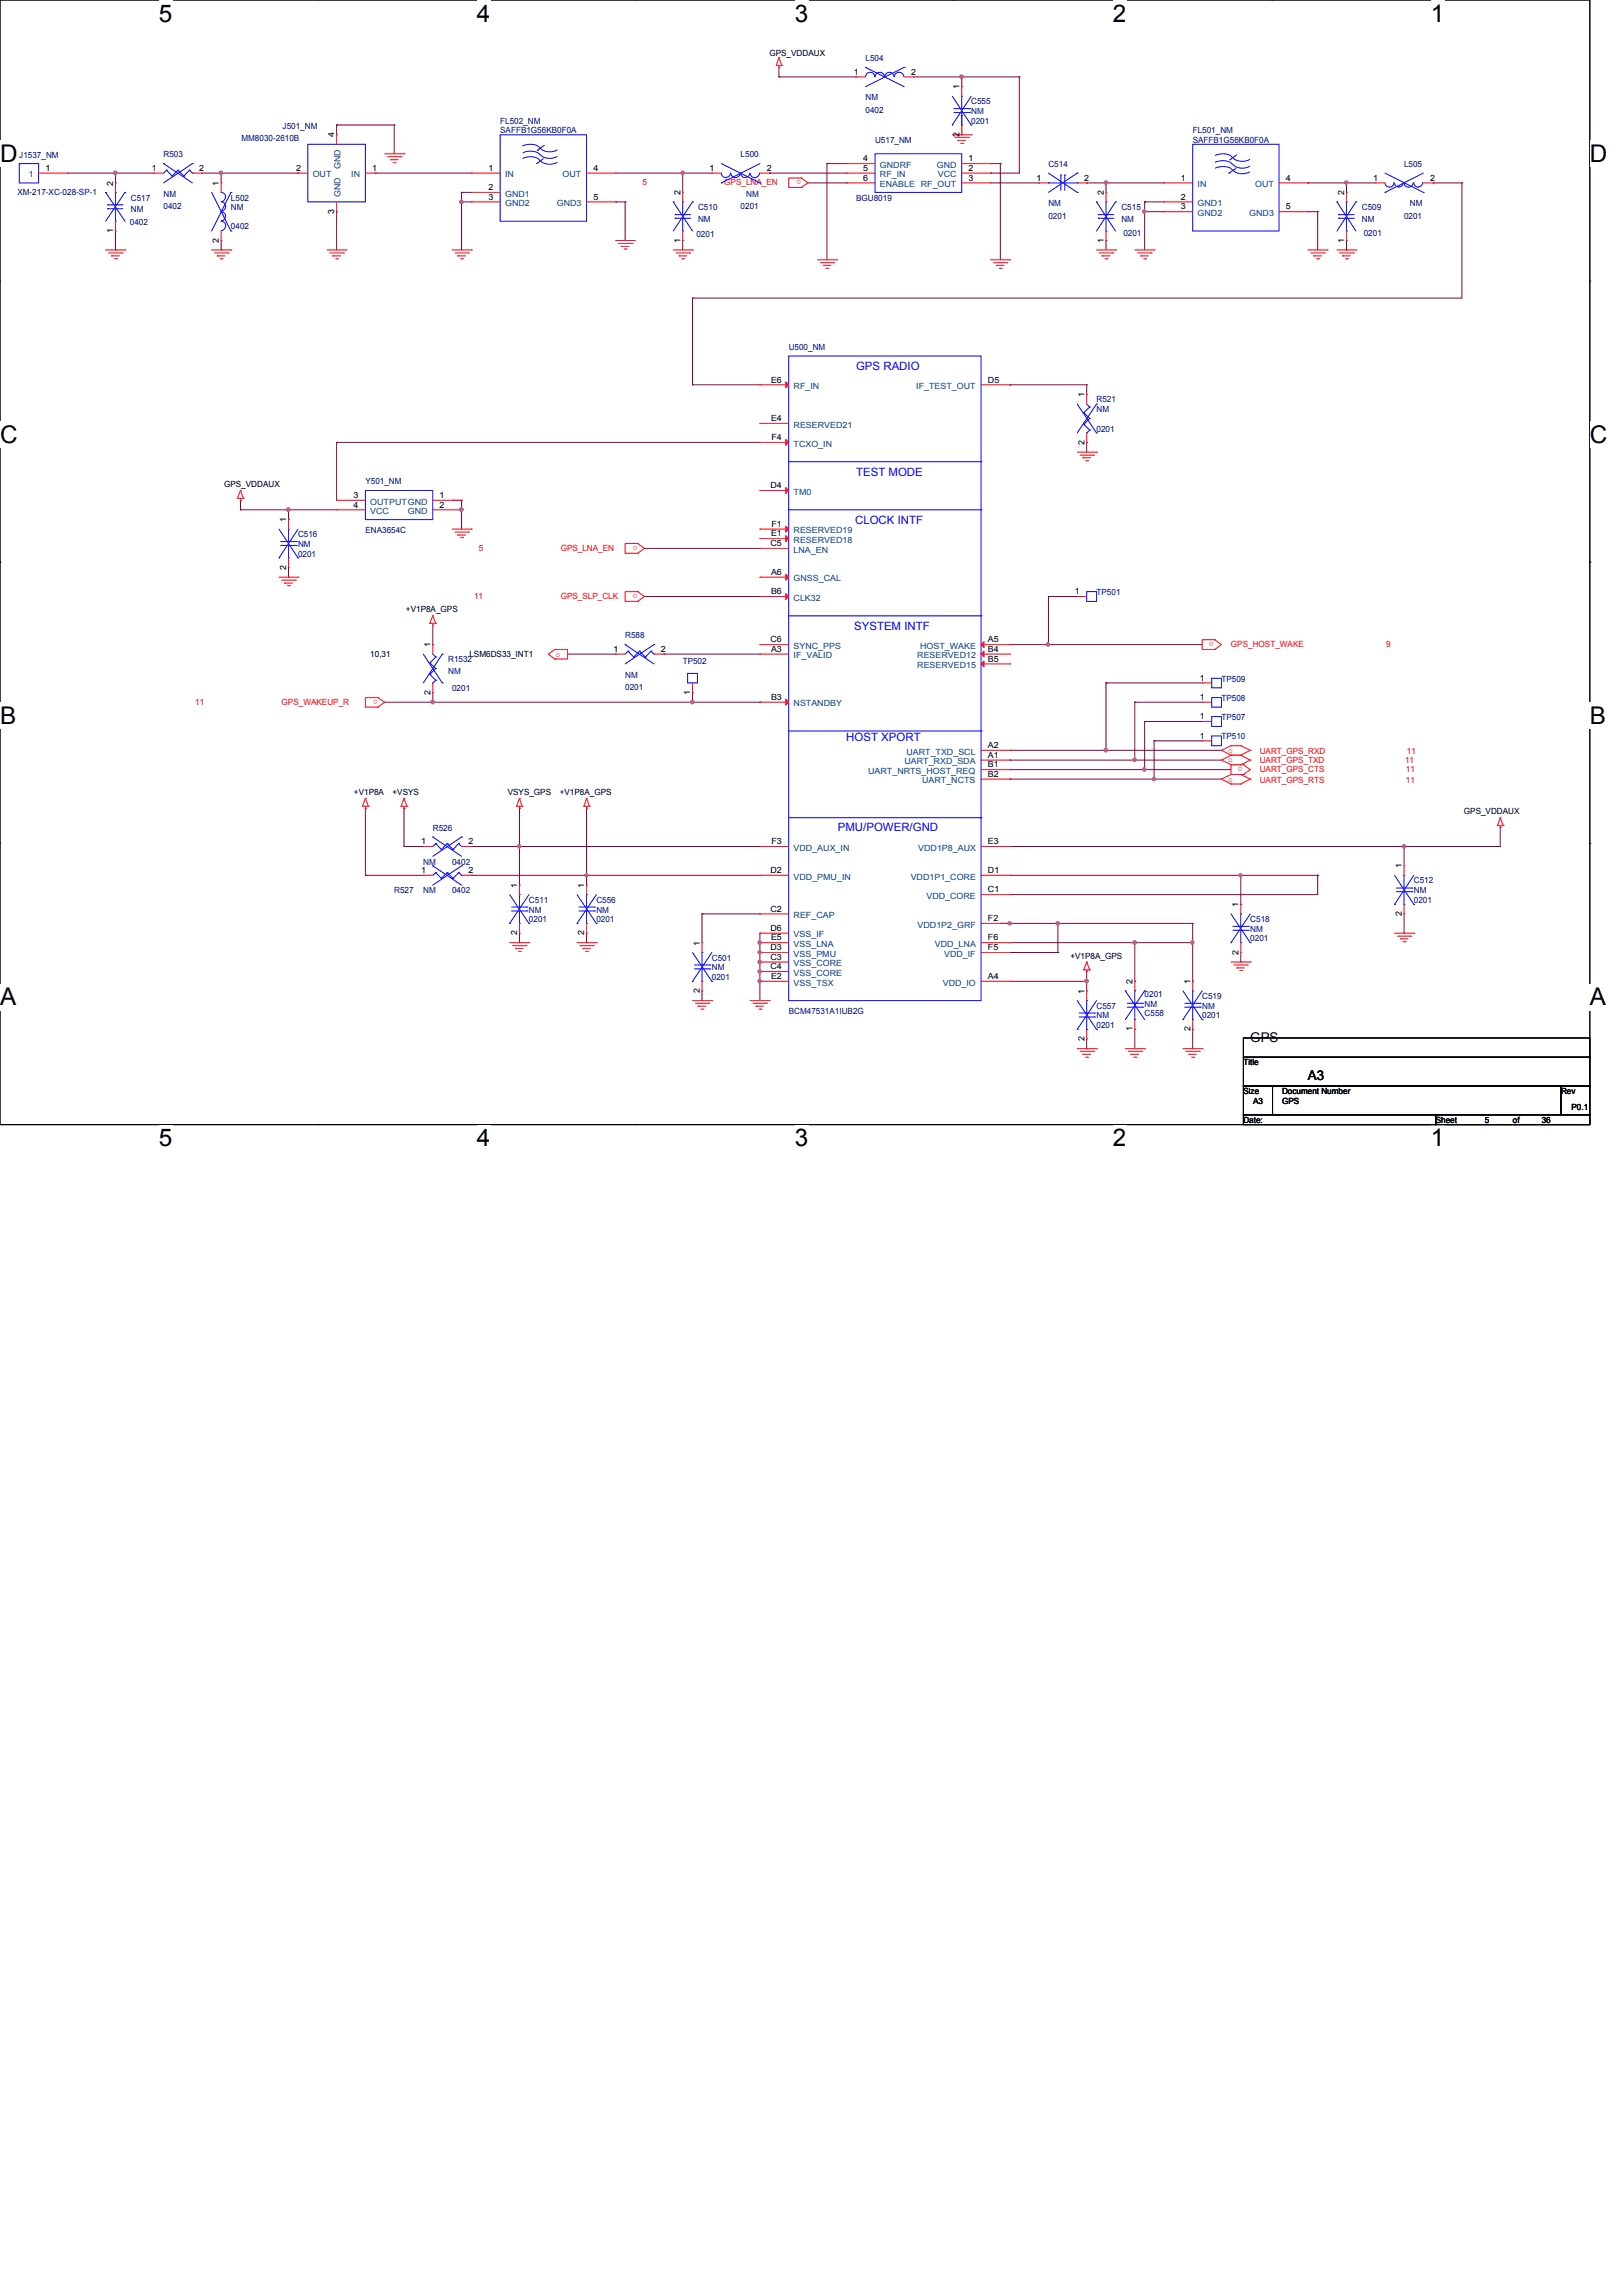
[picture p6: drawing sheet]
<svg xmlns="http://www.w3.org/2000/svg" width="210mm" height="297mm" viewBox="0 0 210 297" stroke-linecap="round" stroke-linejoin="round" font-family="sans-serif">
<defs><g id="words">
<g font-size="3.1">
<text x="20.6" y="2.8">5</text>
<text x="61.7" y="2.8">4</text>
<text x="102.9" y="2.8">3</text>
<text x="144" y="2.8">2</text>
<text x="185.2" y="2.8">1</text>
<text x="0" y="21">D</text>
<text x="205.7" y="21">D</text>
<text x="0" y="57.3">C</text>
<text x="205.7" y="57.3">C</text>
<text x="0" y="93.7">B</text>
<text x="205.7" y="93.7">B</text>
<text x="0" y="130">A</text>
<text x="205.7" y="130">A</text>
<text x="20.6" y="148.3">5</text>
<text x="61.7" y="148.3">4</text>
<text x="102.9" y="148.3">3</text>
<text x="144" y="148.3">2</text>
<text x="185.2" y="148.3">1</text>
</g>
<g font-size="1.7">
<text x="161.8" y="134.8">GPS</text>
<text x="169.2" y="139.7">A3</text>
</g>
<g font-size="1.5" fill="#00f">
<text x="110.8" y="47.9">GPS RADIO</text>
<text x="110.8" y="61.6">TEST MODE</text>
<text x="110.7" y="67.8">CLOCK INTF</text>
<text x="110.5" y="81.5">SYSTEM INTF</text>
<text x="109.5" y="95.9">HOST XPORT</text>
<text x="108.4" y="107.5">PMU/POWER/GND</text>
</g>
<g font-size="1.1">
<text x="99.6" y="7.3">GPS_VDDAUX</text>
<text x="110.5" y="9.7">1</text>
<text x="117.9" y="9.7">2</text>
<text x="124.2" y="11.6" transform="rotate(-90 124.2 11.6)">1</text>
<text x="43.3" y="17.8" transform="rotate(-90 43.3 17.8)">4</text>
<text x="124.2" y="17.7" transform="rotate(-90 124.2 17.7)">2</text>
<text x="5.9" y="22.1">1</text>
<text x="19.6" y="22.1">1</text>
<text x="25.8" y="22.1">2</text>
<text x="38.3" y="22.1">2</text>
<text x="48.2" y="22.1">1</text>
<text x="63.2" y="22.1">1</text>
<text x="76.8" y="22.1">4</text>
<text x="91.8" y="22.1">1</text>
<text x="99.2" y="22.1">2</text>
<text x="111.7" y="20.9">4</text>
<text x="111.7" y="22.1">5</text>
<text x="111.7" y="23.4">6</text>
<text x="125.3" y="20.9">1</text>
<text x="125.3" y="22.1">2</text>
<text x="125.3" y="23.4">3</text>
<text x="134.2" y="23.4">1</text>
<text x="140.3" y="23.4">2</text>
<text x="152.8" y="23.4">1</text>
<text x="166.4" y="23.4">4</text>
<text x="177.7" y="23.4">1</text>
<text x="185.1" y="23.4">2</text>
<text x="14.6" y="24" transform="rotate(-90 14.6 24)">2</text>
<text x="28.3" y="24" transform="rotate(-90 28.3 24)">1</text>
<text x="43.3" y="27.6" transform="rotate(-90 43.3 27.6)">3</text>
<text x="63.2" y="25.8">3</text>
<text x="63.2" y="24.6">2</text>
<text x="76.8" y="25.8">5</text>
<text x="88.1" y="25.2" transform="rotate(-90 88.1 25.2)">2</text>
<text x="142.8" y="25.2" transform="rotate(-90 142.8 25.2)">2</text>
<text x="152.8" y="27.1">3</text>
<text x="152.8" y="25.8">2</text>
<text x="166.4" y="27.1">5</text>
<text x="173.9" y="25.2" transform="rotate(-90 173.9 25.2)">2</text>
<text x="14.6" y="30.1" transform="rotate(-90 14.6 30.1)">1</text>
<text x="28.3" y="31.4" transform="rotate(-90 28.3 31.4)">2</text>
<text x="88.1" y="31.4" transform="rotate(-90 88.1 31.4)">1</text>
<text x="142.8" y="31.4" transform="rotate(-90 142.8 31.4)">1</text>
<text x="173.9" y="31.4" transform="rotate(-90 173.9 31.4)">1</text>
<text x="99.8" y="49.5">E6</text>
<text x="127.8" y="49.5">D5</text>
<text x="140.3" y="51.4" transform="rotate(-90 140.3 51.4)">1</text>
<text x="99.8" y="54.5">E4</text>
<text x="99.8" y="56.9">F4</text>
<text x="140.3" y="57.5" transform="rotate(-90 140.3 57.5)">2</text>
<text x="29" y="63">GPS_VDDAUX</text>
<text x="45.8" y="64.4">3</text>
<text x="45.8" y="65.7">4</text>
<text x="56.9" y="64.4">1</text>
<text x="56.9" y="65.7">2</text>
<text x="99.7" y="63.2">D4</text>
<text x="37" y="67.6" transform="rotate(-90 37 67.6)">1</text>
<text x="99.7" y="70.7">C5</text>
<text x="99.8" y="69.4">E1</text>
<text x="99.8" y="68.2">F1</text>
<text x="37" y="73.7" transform="rotate(-90 37 73.7)">2</text>
<text x="99.8" y="76.9">B6</text>
<text x="99.8" y="74.4">A6</text>
<text x="139.1" y="76.9">1</text>
<text x="52.5" y="79.2">+V1P8A_GPS</text>
<text x="55.7" y="83.7" transform="rotate(-90 55.7 83.7)">1</text>
<text x="99.7" y="83.1">C6</text>
<text x="127.8" y="83.1">A5</text>
<text x="47.9" y="85">10,31</text>
<text x="55.7" y="89.9" transform="rotate(-90 55.7 89.9)">2</text>
<text x="60.7" y="85">LSM6DS33_INT1</text>
<text x="79.4" y="84.3">1</text>
<text x="85.5" y="84.3">2</text>
<text x="89.3" y="89.9" transform="rotate(-90 89.3 89.9)">1</text>
<text x="99.8" y="84.3">A3</text>
<text x="127.8" y="84.3">B4</text>
<text x="127.8" y="85.6">B5</text>
<text x="155.3" y="88.1">1</text>
<text x="99.8" y="90.6">B3</text>
<text x="155.3" y="90.6">1</text>
<text x="155.3" y="95.5">1</text>
<text x="155.3" y="93">1</text>
<text x="127.8" y="98">A1</text>
<text x="127.8" y="100.5">B2</text>
<text x="127.8" y="99.3">B1</text>
<text x="127.8" y="96.8">A2</text>
<text x="45.8" y="102.9">+V1P8A</text>
<text x="50.8" y="102.9">+VSYS</text>
<text x="65.7" y="102.9">VSYS_GPS</text>
<text x="72.4" y="102.9">+V1P8A_GPS</text>
<text x="189.4" y="105.4">GPS_VDDAUX</text>
<text x="54.5" y="109.2">1</text>
<text x="54.5" y="112.9">1</text>
<text x="60.6" y="109.2">2</text>
<text x="60.6" y="112.9">2</text>
<text x="99.7" y="112.9">D2</text>
<text x="99.8" y="109.2">F3</text>
<text x="127.8" y="109.2">E3</text>
<text x="127.8" y="112.9">D1</text>
<text x="181.4" y="112.4" transform="rotate(-90 181.4 112.4)">1</text>
<text x="66.9" y="114.9" transform="rotate(-90 66.9 114.9)">1</text>
<text x="75.6" y="114.9" transform="rotate(-90 75.6 114.9)">1</text>
<text x="99.7" y="117.9">C2</text>
<text x="127.8" y="115.4">C1</text>
<text x="127.8" y="119.2">F2</text>
<text x="160.3" y="117.3" transform="rotate(-90 160.3 117.3)">1</text>
<text x="181.4" y="118.5" transform="rotate(-90 181.4 118.5)">2</text>
<text x="66.9" y="121" transform="rotate(-90 66.9 121)">2</text>
<text x="75.6" y="121" transform="rotate(-90 75.6 121)">2</text>
<text x="90.6" y="122.3" transform="rotate(-90 90.6 122.3)">1</text>
<text x="99.7" y="125.4">C4</text>
<text x="99.7" y="124.2">C3</text>
<text x="99.7" y="122.9">D3</text>
<text x="99.7" y="120.4">D6</text>
<text x="99.8" y="121.7">E5</text>
<text x="127.8" y="121.7">F6</text>
<text x="127.8" y="122.9">F5</text>
<text x="138.5" y="124">+V1P8A_GPS</text>
<text x="160.3" y="123.5" transform="rotate(-90 160.3 123.5)">2</text>
<text x="90.6" y="128.5" transform="rotate(-90 90.6 128.5)">2</text>
<text x="99.8" y="126.7">E2</text>
<text x="127.8" y="126.7">A4</text>
<text x="140.3" y="128.6" transform="rotate(-90 140.3 128.6)">1</text>
<text x="146.6" y="127.3" transform="rotate(-90 146.6 127.3)">2</text>
<text x="154.1" y="127.3" transform="rotate(-90 154.1 127.3)">1</text>
<text x="140.3" y="134.7" transform="rotate(-90 140.3 134.7)">2</text>
<text x="146.6" y="133.4" transform="rotate(-90 146.6 133.4)">1</text>
<text x="154.1" y="133.4" transform="rotate(-90 154.1 133.4)">2</text>
<text x="160.9" y="137.8">Title</text>
<text x="160.9" y="141.6">Size</text>
<text x="162.2" y="142.8">A3</text>
<text x="165.9" y="141.6">Document Number</text>
<text x="165.9" y="142.8">GPS</text>
<text x="202" y="141.6">Rev</text>
<text x="203.4" y="143.6">P0.1</text>
<text x="160.9" y="145.3">Date:</text>
<text x="185.8" y="145.3">Sheet</text>
<text x="192.2" y="145.3">5</text>
<text x="195.8" y="145.3">of</text>
<text x="199.5" y="145.3">36</text>
</g>
<g font-size="1.1" fill="#000080">
<text x="112" y="7.9">L504</text>
<text x="36.6" y="16.7">J501_NM</text>
<text x="64.7" y="16">FL502_NM</text>
<text x="64.7" y="17.2">SAFFB1G56KB0F0A</text>
<text x="112" y="13">NM</text>
<text x="112" y="14.6">0402</text>
<text x="125.7" y="13.5">C555</text>
<text x="125.7" y="14.7">NM</text>
<text x="125.7" y="16">0201</text>
<text x="154.3" y="17.2">FL501_NM</text>
<text x="2.5" y="20.5">J1537_NM</text>
<text x="21.2" y="20.4">R503</text>
<text x="31.2" y="18.2">MM8030-2610B</text>
<text x="95.8" y="20.4">L500</text>
<text x="113.2" y="18.5">U517_NM</text>
<text x="135.7" y="21.6">C514</text>
<text x="154.3" y="18.5">SAFFB1G56KB0F0A</text>
<text x="181.7" y="21.6">L505</text>
<text x="2.2" y="25.2">XM-217-XC-028-SP-1</text>
<text x="16.8" y="29.2">0402</text>
<text x="16.9" y="26">C517</text>
<text x="16.9" y="27.4">NM</text>
<text x="21.2" y="25.4">NM</text>
<text x="21.2" y="27.1">0402</text>
<text x="29.9" y="26">L502</text>
<text x="29.9" y="27.2">NM</text>
<text x="29.9" y="29.7">0402</text>
<text x="90.3" y="27.2">C510</text>
<text x="90.3" y="28.7">NM</text>
<text x="95.8" y="27.1">0201</text>
<text x="96.6" y="25.4">NM</text>
<text x="110.8" y="26">BGU8019</text>
<text x="135.7" y="26.7">NM</text>
<text x="135.7" y="28.3">0201</text>
<text x="145.1" y="27.2">C515</text>
<text x="145.1" y="28.7">NM</text>
<text x="176.2" y="27.2">C509</text>
<text x="176.2" y="28.7">NM</text>
<text x="181.7" y="28.3">0201</text>
<text x="182.5" y="26.7">NM</text>
<text x="90.1" y="30.7">0201</text>
<text x="145.4" y="30.6">0201</text>
<text x="176.5" y="30.6">0201</text>
<text x="102.1" y="45.3">U500_NM</text>
<text x="141.9" y="52.1">R521</text>
<text x="141.9" y="53.3">NM</text>
<text x="141.9" y="55.8">0201</text>
<text x="47.3" y="62.7">Y501_NM</text>
<text x="38.6" y="69.5">C516</text>
<text x="38.6" y="70.7">NM</text>
<text x="47.3" y="69">ENA3654C</text>
<text x="38.6" y="72">0201</text>
<text x="141.9" y="77">TP501</text>
<text x="80.9" y="82.6">R588</text>
<text x="58" y="85.7">R1532</text>
<text x="58" y="87.2">NM</text>
<text x="58.5" y="89.4">0201</text>
<text x="80.9" y="87.7">NM</text>
<text x="80.9" y="89.3">0201</text>
<text x="88.3" y="85.9">TP502</text>
<text x="158.1" y="88.2">TP509</text>
<text x="158.1" y="90.7">TP508</text>
<text x="158.1" y="95.6">TP510</text>
<text x="158.1" y="93.2">TP507</text>
<text x="56" y="107.5">R526</text>
<text x="54.8" y="111.8">NM</text>
<text x="58.5" y="111.8">0402</text>
<text x="51" y="115.6">R527</text>
<text x="54.8" y="115.6">NM</text>
<text x="58.5" y="115.6">0402</text>
<text x="68.5" y="116.8">C511</text>
<text x="68.5" y="118.1">NM</text>
<text x="68.5" y="119.3">0201</text>
<text x="77.2" y="116.8">C556</text>
<text x="77.2" y="118.1">NM</text>
<text x="77.2" y="119.3">0201</text>
<text x="161.8" y="119.3">C518</text>
<text x="183" y="114.3">C512</text>
<text x="183" y="115.6">NM</text>
<text x="183" y="116.8">0201</text>
<text x="92.1" y="124.3">C501</text>
<text x="92.1" y="125.5">NM</text>
<text x="161.8" y="120.5">NM</text>
<text x="161.8" y="121.8">0201</text>
<text x="92.1" y="126.7">0201</text>
<text x="102.1" y="131.2">BCM47531A1IUB2G</text>
<text x="141.9" y="130.5">C557</text>
<text x="141.9" y="131.7">NM</text>
<text x="148.1" y="131.5">C558</text>
<text x="148.1" y="130.3">NM</text>
<text x="148.1" y="129">0201</text>
<text x="155.6" y="129.2">C519</text>
<text x="155.6" y="130.5">NM</text>
<text x="155.6" y="131.7">0201</text>
<text x="141.9" y="133">0201</text>
</g>
<g font-size="1.1" fill="#004080">
<text x="3.7" y="22.9">1</text>
<text x="40.5" y="22.9">OUT</text>
<text x="44.1" y="21.9" transform="rotate(-90 44.1 21.9)">GND</text>
<text x="45.5" y="22.9">IN</text>
<text x="65.4" y="22.9">IN</text>
<text x="72.8" y="22.9">OUT</text>
<text x="113.9" y="21.7">GNDRF</text>
<text x="113.9" y="22.9">RF_IN</text>
<text x="121.2" y="21.7">GND</text>
<text x="121.4" y="22.9">VCC</text>
<text x="44.1" y="25.5" transform="rotate(-90 44.1 25.5)">GND</text>
<text x="65.4" y="26.7">GND2</text>
<text x="65.4" y="25.4">GND1</text>
<text x="72.1" y="26.7">GND3</text>
<text x="113.9" y="24.2">ENABLE RF_OUT</text>
<text x="155" y="24.2">IN</text>
<text x="155" y="27.9">GND2</text>
<text x="155" y="26.7">GND1</text>
<text x="161.7" y="27.9">GND3</text>
<text x="162.4" y="24.2">OUT</text>
<text x="102.7" y="50.3">RF_IN</text>
<text x="118.6" y="50.3">IF_TEST_OUT</text>
<text x="102.7" y="57.8">TCXO_IN</text>
<text x="102.7" y="55.3">RESERVED21</text>
<text x="47.9" y="65.3">OUTPUTGND</text>
<text x="102.7" y="64">TM0</text>
<text x="47.9" y="66.5">VCC</text>
<text x="52.8" y="66.5">GND</text>
<text x="102.7" y="71.5">LNA_EN</text>
<text x="102.7" y="69">RESERVED19</text>
<text x="102.7" y="70.2">RESERVED18</text>
<text x="102.7" y="77.7">CLK32</text>
<text x="102.7" y="75.2">GNSS_CAL</text>
<text x="102.7" y="83.9">SYNC_PPS</text>
<text x="119.1" y="83.9">HOST_WAKE</text>
<text x="102.7" y="85.2">IF_VALID</text>
<text x="118.7" y="85.2">RESERVED12</text>
<text x="118.7" y="86.4">RESERVED15</text>
<text x="102.7" y="91.4">NSTANDBY</text>
<text x="112.4" y="100.1">UART_NRTS_HOST_REQ</text>
<text x="117.1" y="98.9">UART_RXD_SDA</text>
<text x="117.3" y="97.6">UART_TXD_SCL</text>
<text x="119.3" y="101.3">UART_NCTS</text>
<text x="102.7" y="113.8">VDD_PMU_IN</text>
<text x="102.7" y="110.1">VDD_AUX_IN</text>
<text x="117.9" y="113.8">VDD1P1_CORE</text>
<text x="118.8" y="110.1">VDD1P8_AUX</text>
<text x="102.7" y="118.8">REF_CAP</text>
<text x="119.9" y="116.3">VDD_CORE</text>
<text x="102.7" y="125">VSS_CORE</text>
<text x="102.7" y="123.8">VSS_PMU</text>
<text x="102.7" y="121.3">VSS_IF</text>
<text x="102.7" y="122.5">VSS_LNA</text>
<text x="118.7" y="120">VDD1P2_GRF</text>
<text x="121" y="122.5">VDD_LNA</text>
<text x="122.2" y="123.8">VDD_IF</text>
<text x="102.7" y="126.2">VSS_CORE</text>
<text x="102.7" y="127.5">VSS_TSX</text>
<text x="122" y="127.5">VDD_IO</text>
</g>
<g font-size="1.1" fill="#f00">
<text x="83.1" y="24">5</text>
<text x="93.7" y="24">GPS_LNA_EN</text>
<text x="103.7" y="23.3" transform="rotate(-180 103.7 23.3)">o</text>
<text x="62" y="71.2">5</text>
<text x="72.6" y="71.2">GPS_LNA_EN</text>
<text x="82.5" y="70.7" transform="rotate(-180 82.5 70.7)">o</text>
<text x="61.3" y="77.5">11</text>
<text x="72.6" y="77.5">GPS_SLP_CLK</text>
<text x="82.5" y="76.9" transform="rotate(-180 82.5 76.9)">o</text>
<text x="157.1" y="83.1" transform="rotate(-180 157.1 83.1)">o</text>
<text x="159.3" y="83.7">GPS_HOST_WAKE</text>
<text x="179.4" y="83.7">9</text>
<text x="71.9" y="85">o</text>
<text x="25.3" y="91.2">11</text>
<text x="36.4" y="91.2">GPS_WAKEUP_R</text>
<text x="48.9" y="90.6" transform="rotate(-180 48.9 90.6)">o</text>
<text x="158.9" y="97.4">o</text>
<text x="158.9" y="98.6">o</text>
<text x="158.9" y="101.1">o</text>
<text x="160.8" y="99.3" transform="rotate(-180 160.8 99.3)">o</text>
<text x="163" y="97.5">UART_GPS_RXD</text>
<text x="163" y="98.8">UART_GPS_TXD</text>
<text x="163" y="101.3">UART_GPS_RTS</text>
<text x="163" y="99.9">UART_GPS_CTS</text>
<text x="181.8" y="98.8">11</text>
<text x="181.9" y="101.3">11</text>
<text x="181.9" y="99.9">11</text>
<text x="182.1" y="97.5">11</text>
</g>
</g></defs>
<path d="M0 0h205.7v145.5h-205.7z" fill="none" stroke="#000" stroke-width=".13"/>
<g fill="#fff">
<path d="M20.6 0h1.7v3.5h-1.7z"/>
<path d="M20.6 145.5h1.7v3.5h-1.7z"/>
</g>
<path d="M41.1 0h.1M41.1 145.5h.1" fill="none" stroke="#000" stroke-width=".13"/>
<g fill="#fff">
<path d="M61.7 0h1.8v3.5h-1.8z"/>
<path d="M61.7 145.5h1.8v3.5h-1.8z"/>
</g>
<path d="M82.3 0h.1M82.3 145.5h.1" fill="none" stroke="#000" stroke-width=".13"/>
<g fill="#fff">
<path d="M102.9 0h1.7v3.5h-1.7z"/>
<path d="M102.9 145.5h1.7v3.5h-1.7z"/>
</g>
<path d="M123.4 0h.1M123.4 145.5h.1" fill="none" stroke="#000" stroke-width=".13"/>
<g fill="#fff">
<path d="M144 0h1.8v3.5h-1.8z"/>
<path d="M144 145.5h1.8v3.5h-1.8z"/>
</g>
<path d="M164.6 0h.1M164.6 145.5h.1" fill="none" stroke="#000" stroke-width=".13"/>
<g fill="#fff">
<path d="M185.2 0h1.7v3.5h-1.7z"/>
<path d="M185.2 145.5h1.7v3.5h-1.7z"/>
<path d="M0 18.2h2.2v3.4h-2.2z"/>
<path d="M205.7 18.2h2.3v3.4h-2.3z"/>
<path d="M0 54.5h2.2v3.5h-2.2z"/>
<path d="M205.7 54.5h2.3v3.5h-2.3z"/>
</g>
<path d="M0 36.4h.1M205.7 36.4h.1" fill="none" stroke="#000" stroke-width=".13"/>
<g fill="#fff">
<path d="M0 90.9h2.1v3.5h-2.1z"/>
<path d="M205.7 90.9h2.1v3.5h-2.1z"/>
</g>
<path d="M0 72.7h.1M205.7 72.7h.1" fill="none" stroke="#000" stroke-width=".13"/>
<g fill="#fff">
<path d="M0 127.3h2.1v3.4h-2.1z"/>
<path d="M205.7 127.3h2.1v3.4h-2.1z"/>
</g>
<path d="M0 109.1h.1M205.7 109.1h.1" fill="none" stroke="#000" stroke-width=".13"/>
<path d="M8.7 22.4h11.2M14.9 22.4h.1M26.1 22.4h2.5M28.6 32.3h.1M28.6 22.4h.1M28.6 31.1v1.2M79.7 22.4h8.6M88.3 22.4h.1M185.5 23.7h.1M185.5 23.7h3.7M189.2 23.7h.1M189.2 23.7v14.9" fill="none" stroke="#800040" stroke-width=".13"/>
<path d="M14.7 22.2h.4l.1 .2-.1 .1-.2 .1-.2-.1z" fill-rule="evenodd" fill="#f0f"/>
<path d="M14.7 22.2h.4l.1 .2-.1 .1-.2 .1-.2-.1z" fill="none" stroke="#f0f" stroke-width=".13"/>
<path d="M128.2 23.7h6.2M134.4 23.7h.1M174.2 23.7h.1M174.2 23.7h3.8M43.6 57.2h.1M43.6 57.2h54.7M49.8 90.8h6.2M56 90.8h.1" fill="none" stroke="#800040" stroke-width=".13"/>
<path d="M55.8 90.7h.3l.1 .1-.1 .2-.1 .1-.2-.1z" fill-rule="evenodd" fill="#f0f"/>
<path d="M55.8 90.7h.3l.1 .1-.1 .2-.1 .1-.2-.1z" fill="none" stroke="#f0f" stroke-width=".13"/>
<g fill="none" stroke="#800040" stroke-width=".13">
<path d="M100.8 8.7h.1M100.8 8.7v1.2M48.6 22.4h.1M48.6 22.4h12.4M99.6 22.4h.1M99.6 22.4h9.9M174.2 24.9h.1M174.2 23.7v1.2M37.3 66h.1M37.3 66h6.3M130.7 99.6h.1M130.7 97.1h.1"/>
<path d="M130.7 98.3h.1M130.7 99.6h17.4M130.7 97.1h12.4M130.7 98.3h16.2M130.7 100.8h.1M130.7 100.8h18.7"/>
</g>
<path d="M37.1 65.8h.4v.1v.2l-.2 .1-.2-.1z" fill-rule="evenodd" fill="#f0f"/>
<path d="M37.1 65.8h.4v.1v.2l-.2 .1-.2-.1z" fill="none" stroke="#f0f" stroke-width=".13"/>
<path d="M104.6 23.7h4.9M109.5 23.7h.1M59.7 66h.1M59.7 66v2.5M143.1 88.3h.1M143.1 97.1h.1M143.1 88.3v8.8M143.1 97.1h15" fill="none" stroke="#800040" stroke-width=".13"/>
<path d="M142.9 96.9h.4v.1v.2l-.2 .1-.2-.1z" fill-rule="evenodd" fill="#f0f"/>
<path d="M142.9 96.9h.4v.1v.2l-.2 .1-.2-.1z" fill="none" stroke="#f0f" stroke-width=".13"/>
<path d="M146.9 90.8h.1M146.9 98.3h.1M146.9 90.8h8.7M146.9 90.8v7.5M146.9 98.3h11.2" fill="none" stroke="#800040" stroke-width=".13"/>
<path d="M146.7 98.1h.3l.1 .2-.1 .1-.2 .1-.1-.1z" fill-rule="evenodd" fill="#f0f"/>
<path d="M146.7 98.1h.3l.1 .2-.1 .1-.2 .1-.1-.1z" fill="none" stroke="#f0f" stroke-width=".13"/>
<path d="M148.1 93.3h.1M148.1 99.6h.1M148.1 93.3h7.5M148.1 93.3v6.3M148.1 99.6h11.2" fill="none" stroke="#800040" stroke-width=".13"/>
<path d="M147.9 99.4h.3l.1 .1-.1 .2-.1 .1-.2-.1z" fill-rule="evenodd" fill="#f0f"/>
<path d="M147.9 99.4h.3l.1 .1-.1 .2-.1 .1-.2-.1z" fill="none" stroke="#f0f" stroke-width=".13"/>
<path d="M149.4 95.8h.1M149.4 95.8v5M149.4 100.8h.1M149.4 100.8h8.7" fill="none" stroke="#800040" stroke-width=".13"/>
<path d="M149.2 100.6h.3l.1 .2-.1 .1-.2 .1-.1-.1z" fill-rule="evenodd" fill="#f0f"/>
<path d="M149.2 100.6h.3l.1 .2-.1 .1-.2 .1-.1-.1z" fill="none" stroke="#f0f" stroke-width=".13"/>
<g fill="none" stroke="#800040" stroke-width=".13">
<path d="M100.8 9.9h.1M100.8 9.9h10M118.2 9.9h6.3M124.5 9.9h.1M131.9 9.9h.1M131.9 9.9v12.5M140.6 23.7h.1M140.6 23.7h2.5M58.5 64.7h.1M58.5 64.7h1.2M143.1 88.3h.1M143.1 88.3h12.5"/>
<path d="M149.4 95.8h.1M149.4 95.8h6.2"/>
</g>
<path d="M142.9 23.5h.4v.1v.2h-.2h-.2z" fill-rule="evenodd" fill="#f0f"/>
<path d="M142.9 23.5h.4v.1v.2h-.2h-.2z" fill="none" stroke="#f0f" stroke-width=".13"/>
<path d="M88.3 22.4h.1M88.3 22.4v2.5M88.3 22.4h3.8" fill="none" stroke="#800040" stroke-width=".13"/>
<path d="M88.2 22.2h.3l.1 .2-.1 .1-.2 .1-.1-.1z" fill-rule="evenodd" fill="#f0f"/>
<path d="M88.2 22.2h.3l.1 .2-.1 .1-.2 .1-.1-.1z" fill="none" stroke="#f0f" stroke-width=".13"/>
<g fill="none" stroke="#800040" stroke-width=".13">
<path d="M14.9 22.4h.1M14.9 22.4v1.3M59.7 24.9h.1M59.7 26.1h.1M59.7 24.9h1.3M59.7 24.9v7.4M59.7 26.1h1.3M88.3 31.1h.1M88.3 31.1v1.2M107 21.2h.1M107 21.2v12.4M107 21.2h2.5"/>
<path d="M128.2 22.4h.1M128.2 22.4h3.7M130.7 49.8h.1M130.7 49.8h9.9M140.6 57.2h.1M140.6 49.8h.1M140.6 49.8v1.2M140.6 57.2v1.3M37.3 67.2h.1M37.3 66v1.2"/>
</g>
<path d="M59.5 26h.4v.1v.2h-.2h-.2z" fill-rule="evenodd" fill="#f0f"/>
<path d="M59.5 26h.4v.1v.2h-.2h-.2z" fill="none" stroke="#f0f" stroke-width=".13"/>
<path d="M79.7 26.1h.1M79.7 26.1h1.2M80.9 26.1h.1M80.9 26.1v5M169.2 23.7h.1M169.2 23.7h5" fill="none" stroke="#800040" stroke-width=".13"/>
<path d="M174 23.5h.4l.1 .1-.1 .2h-.2h-.2z" fill-rule="evenodd" fill="#f0f"/>
<path d="M174 23.5h.4l.1 .1-.1 .2h-.2h-.2z" fill="none" stroke="#f0f" stroke-width=".13"/>
<path d="M143.1 31.1h.1M143.1 23.7h.1M143.1 31.1v1.2M143.1 23.7h7.5M148.1 26.1h.1M148.1 26.1h2.5M148.1 26.1v1.3" fill="none" stroke="#800040" stroke-width=".13"/>
<path d="M147.9 27.2h.3l.1 .1-.1 .2-.1 .1-.2-.1z" fill-rule="evenodd" fill="#f0f"/>
<path d="M147.9 27.2h.3l.1 .1-.1 .2-.1 .1-.2-.1z" fill="none" stroke="#f0f" stroke-width=".13"/>
<path d="M89.6 38.6h.1M89.6 38.6h99.6M148.1 27.4h.1M148.1 27.4h2.5M148.1 27.4v4.9M169.2 27.4h.1M169.2 27.4h1.3M170.5 27.4h.1M170.5 27.4v4.9M98.3 120.7h.1M98.3 122h.1M98.3 120.7v2.5" fill="none" stroke="#800040" stroke-width=".13"/>
<path d="M98.1 123h.3l.1 .2-.1 .1-.1 .1-.2-.1z" fill-rule="evenodd" fill="#f0f"/>
<path d="M98.1 123h.3l.1 .2-.1 .1-.1 .1-.2-.1z" fill="none" stroke="#f0f" stroke-width=".13"/>
<path d="M98.1 121.8h.3l.1 .1-.1 .2-.1 .1-.2-.1z" fill-rule="evenodd" fill="#f0f"/>
<path d="M98.1 121.8h.3l.1 .1-.1 .2-.1 .1-.2-.1z" fill="none" stroke="#f0f" stroke-width=".13"/>
<path d="M98.3 123.2h.1M98.3 124.5h.1M98.3 123.2v2.5" fill="none" stroke="#800040" stroke-width=".13"/>
<path d="M98.1 125.5h.3l.1 .2-.1 .1-.1 .1-.2-.1z" fill-rule="evenodd" fill="#f0f"/>
<path d="M98.1 125.5h.3l.1 .2-.1 .1-.1 .1-.2-.1z" fill="none" stroke="#f0f" stroke-width=".13"/>
<path d="M98.1 124.3h.3l.1 .1-.1 .2-.1 .1-.2-.1z" fill-rule="evenodd" fill="#f0f"/>
<path d="M98.1 124.3h.3l.1 .1-.1 .2-.1 .1-.2-.1z" fill="none" stroke="#f0f" stroke-width=".13"/>
<path d="M98.3 125.7h.1M98.3 127h.1M98.3 125.7v3.8" fill="none" stroke="#800040" stroke-width=".13"/>
<path d="M98.1 126.8h.3l.1 .1-.1 .2-.1 .1-.2-.1z" fill-rule="evenodd" fill="#f0f"/>
<path d="M98.1 126.8h.3l.1 .1-.1 .2-.1 .1-.2-.1z" fill="none" stroke="#f0f" stroke-width=".13"/>
<path d="M75.9 104.6h.1M75.9 104.6v8.6M90.8 118.2h.1M90.8 118.2h7.5M90.8 118.2v3.8" fill="none" stroke="#800040" stroke-width=".13"/>
<path d="M75.8 113.1h.2l.1 .1-.1 .2-.1 .1-.1-.1z" fill-rule="evenodd" fill="#f0f"/>
<path d="M75.8 113.1h.2l.1 .1-.1 .2-.1 .1-.1-.1z" fill="none" stroke="#f0f" stroke-width=".13"/>
<path d="M83.4 77.2h.1M83.4 77.2h14.9M52.3 104.6h.1M52.3 104.6v4.9M130.7 109.5h.1M130.7 109.5h51M194.1 107h.1M194.1 107v2.5" fill="none" stroke="#800040" stroke-width=".13"/>
<path d="M181.5 109.3h.3l.1 .2-.1 .1-.1 .1-.2-.1z" fill-rule="evenodd" fill="#f0f"/>
<path d="M181.5 109.3h.3l.1 .2-.1 .1-.1 .1-.2-.1z" fill="none" stroke="#f0f" stroke-width=".13"/>
<path d="M130.7 113.2h29.9M160.6 113.2h.1M181.7 109.5h.1M181.7 109.5v2.5M181.7 109.5h12.4" fill="none" stroke="#800040" stroke-width=".13"/>
<path d="M160.4 113.1h.3v.1v.2l-.2 .1-.1-.1z" fill-rule="evenodd" fill="#f0f"/>
<path d="M160.4 113.1h.3v.1v.2l-.2 .1-.1-.1z" fill="none" stroke="#f0f" stroke-width=".13"/>
<g fill="none" stroke="#800040" stroke-width=".13">
<path d="M135.7 77.2h.1M135.7 77.2h3.7M135.7 77.2v6.2M130.7 83.4h.1M130.7 83.4h24.9M135.7 83.4h.1M67.2 109.5h.1M67.2 109.5v5M75.9 113.2h.1M75.9 113.2h22.4M75.9 113.2v1.3M129.5 119.5h1.2"/>
<path d="M130.7 115.7h.1M130.7 119.5h.1M154.3 119.5v2.5M160.6 117h.1M170.5 113.2h.1M170.5 113.2v2.5h-39.8M170.5 113.2h-9.9v3.8M130.7 122h16.2M130.7 127h9.9M140.6 127h.1M146.9 122h.1M154.3 122h.1"/>
</g>
<path d="M135.5 83.2h.3v.2v.1l-.2 .1-.1-.1z" fill-rule="evenodd" fill="#f0f"/>
<path d="M135.5 83.2h.3v.2v.1l-.2 .1-.1-.1z" fill="none" stroke="#f0f" stroke-width=".13"/>
<path d="M89.6 38.6h.1M89.6 38.6v11.2M43.6 57.2h.1M43.6 57.2v7.5M89.6 49.8h.1M89.6 49.8h8.7M59.7 64.7h.1M59.7 64.7v1.3" fill="none" stroke="#800040" stroke-width=".13"/>
<path d="M59.5 65.8h.4v.1v.2l-.2 .1-.2-.1z" fill-rule="evenodd" fill="#f0f"/>
<path d="M59.5 65.8h.4v.1v.2l-.2 .1-.2-.1z" fill="none" stroke="#f0f" stroke-width=".13"/>
<path d="M14.9 32.3h.1M14.9 29.9v2.4M28.6 22.4h.1M28.6 22.4v1.3M28.6 22.4h10M38.6 22.4h.1M83.4 71h.1M83.4 71h14.9M140.6 125.7h.1M140.6 125.7v1.3" fill="none" stroke="#800040" stroke-width=".13"/>
<path d="M28.4 22.2h.3l.1 .2-.1 .1-.1 .1-.2-.1z" fill-rule="evenodd" fill="#f0f"/>
<path d="M28.4 22.2h.3l.1 .2-.1 .1-.1 .1-.2-.1z" fill="none" stroke="#f0f" stroke-width=".13"/>
<g fill="none" stroke="#800040" stroke-width=".13">
<path d="M43.6 16.2h.1M43.6 16.2h7.4M43.6 16.2v1.2M51 16.2h.1M51 16.2v3.7M124.5 14.9h.1M124.5 9.9h.1M124.5 14.9v2.5M124.5 9.9h7.4M43.6 27.4h.1M43.6 27.4v4.9M128.2 21.2h.1"/>
<path d="M128.2 21.2h1.3M129.5 21.2h.1M129.5 21.2v12.4M143.1 23.7h.1M143.1 23.7v1.2"/>
</g>
<path d="M124.3 9.8h.3l.1 .1-.1 .2-.2 .1-.1-.1z" fill-rule="evenodd" fill="#f0f"/>
<path d="M124.3 9.8h.3l.1 .1-.1 .2-.2 .1-.1-.1z" fill="none" stroke="#f0f" stroke-width=".13"/>
<g fill="none" stroke="#800040" stroke-width=".13">
<path d="M124.5 9.9h.1M124.5 9.9v1.3M31.1 66h.1M31.1 64.7h.1M31.1 66h6.2M31.1 64.7v1.3M136.9 119.5h.1M136.9 119.5v3.7M136.9 119.5h17.4M154.3 119.5h.1M130.7 123.2h6.2M136.9 123.2h.1"/>
<path d="M154.3 133.2h.1M154.3 133.2v2.5"/>
</g>
<path d="M136.7 119.3h.3l.1 .2-.1 .1-.1 .1-.2-.1z" fill-rule="evenodd" fill="#f0f"/>
<path d="M136.7 119.3h.3l.1 .2-.1 .1-.1 .1-.2-.1z" fill="none" stroke="#f0f" stroke-width=".13"/>
<path d="M130.7 119.5h6.2M136.9 119.5h.1" fill="none" stroke="#800040" stroke-width=".13"/>
<path d="M130.5 119.3h.3l.1 .2-.1 .1-.2 .1-.1-.1z" fill-rule="evenodd" fill="#f0f"/>
<path d="M130.5 119.3h.3l.1 .2-.1 .1-.2 .1-.1-.1z" fill="none" stroke="#f0f" stroke-width=".13"/>
<path d="M146.9 122h.1M146.9 122h7.4" fill="none" stroke="#800040" stroke-width=".13"/>
<path d="M154.2 121.8h.2l.1 .1-.1 .2-.1 .1-.1-.1z" fill-rule="evenodd" fill="#f0f"/>
<path d="M154.2 121.8h.2l.1 .1-.1 .2-.1 .1-.1-.1z" fill="none" stroke="#f0f" stroke-width=".13"/>
<path d="M146.7 121.8h.3l.1 .1-.1 .2-.2 .1-.1-.1z" fill-rule="evenodd" fill="#f0f"/>
<path d="M146.7 121.8h.3l.1 .1-.1 .2-.2 .1-.1-.1z" fill="none" stroke="#f0f" stroke-width=".13"/>
<path d="M52.3 109.5h.1M52.3 109.5h2.5M67.2 104.6h.1M67.2 104.6v4.9M146.9 127h.1M146.9 122v5M154.3 127h.1M154.3 122v5" fill="none" stroke="#800040" stroke-width=".13"/>
<path d="M67 109.3h.3l.1 .2-.1 .1-.1 .1-.2-.1z" fill-rule="evenodd" fill="#f0f"/>
<path d="M67 109.3h.3l.1 .2-.1 .1-.1 .1-.2-.1z" fill="none" stroke="#f0f" stroke-width=".13"/>
<g fill="none" stroke="#800040" stroke-width=".13">
<path d="M89.6 90.8h8.7M98.3 90.8h.1M47.3 113.2h.1M47.3 104.6h.1M47.3 113.2h7.5M47.3 104.6v8.6M61 109.5h.1M61 113.2h.1M61 109.5h37.3M61 113.2h14.9M67.2 109.5h.1M140.6 128.2h.1"/>
<path d="M140.6 127v1.2"/>
</g>
<path d="M140.4 126.8h.4v.1v.2l-.2 .1-.2-.1z" fill-rule="evenodd" fill="#f0f"/>
<path d="M140.4 126.8h.4v.1v.2l-.2 .1-.2-.1z" fill="none" stroke="#f0f" stroke-width=".13"/>
<path d="M73.4 84.6h6.3M79.7 84.6h.1M85.9 84.6h.1M85.9 84.6h12.4M89.6 90.8h.1M89.6 89.6v1.2M146.9 133.2h.1M146.9 133.2v2.5" fill="none" stroke="#800040" stroke-width=".13"/>
<path d="M89.4 90.7h.4v.1v.2l-.2 .1-.2-.1z" fill-rule="evenodd" fill="#f0f"/>
<path d="M89.4 90.7h.4v.1v.2l-.2 .1-.2-.1z" fill="none" stroke="#f0f" stroke-width=".13"/>
<g fill="none" stroke="#800040" stroke-width=".13">
<path d="M174.2 32.3h.1M174.2 31.1v1.2M37.3 74.7h.1M37.3 73.4v1.3M56 90.8h.1M56 83.4h.1M56 80.9v2.5M56 89.6v1.2M56 90.8h33.6M89.6 90.8h.1M181.7 118.2v2.5M67.2 122h.1"/>
<path d="M67.2 120.7v1.3M75.9 122h.1M75.9 120.7v1.3M90.8 129.5h.1M90.8 128.2v1.3M140.6 135.7h.1M140.6 134.4v1.3M160.6 124.5h.1M160.6 123.2v1.3M181.7 120.7h.1"/>
</g>
<g fill="none" stroke="#f00" stroke-width=".13">
<path d="M43.6 17.4h.1M43.6 17.4v1.3M49.8 19.9h2.5M52.3 19.9h.1M100.5 8.5h.1M100.5 8.5h.7M100.8 8.7h.1M100.8 7.5h.1M100.8 8.5v.2M100.8 7.5l-.3 1M100.8 7.5l.4 1M101.2 8.5h.1"/>
<path d="M110.8 9.9h.1M110.8 9.9h1.2M117 9.9h1.2M118.2 9.9h.1M123.2 17.4h2.5M123.6 17.8h1.7M124 18.2h.1M124 18.2h1M124.3 18.5h.3M124.5 11.2h.1M124.5 17.4h.1M124.5 11.2v1.2"/>
<path d="M124.5 16.2v1.2M124.6 18.5h.1M125.3 17.8h.1M125.7 17.4h.1M5 22.4h3.7M8.7 22.4h.1M13.7 32.3h2.5M14.1 32.7h1.7M14.4 33.1h.1M14.4 33.1h1.1M14.8 33.5h.3M14.9 29.9h.1"/>
<path d="M14.9 23.7h.1M14.9 23.7v1.2M14.9 28.6v1.3M15.1 33.5h.1M15.8 32.7h.1M16.2 32.3h.1M19.9 22.4h.1M19.9 22.4h1.3M24.9 22.4h1.2M26.1 22.4h.1M27.4 32.3h2.5M27.8 32.7h1.7"/>
<path d="M28.1 33.1h.1M28.1 33.1h1M28.5 33.5h.2M28.6 23.7h.1M28.6 31.1h.1M28.6 23.7v1.2M28.6 29.9v1.2M28.7 33.5h.1M29.5 32.7h.1M29.9 32.3h.1M38.6 22.4h.1M38.6 22.4h1.2"/>
<path d="M42.3 32.3h2.5M42.7 32.7h1.7M43.1 33.1h.1M43.1 33.1h1M43.4 33.5h.3M43.6 27.4h.1M43.6 26.1v1.3M43.7 33.5h.1M44.4 32.7h.1M44.8 32.3h.1M47.3 22.4h1.3M48.6 22.4h.1"/>
<path d="M50.2 20.3h1.7M50.5 20.7h.1M50.5 20.7h1M50.9 21h.2M51.1 21h.1M51.9 20.3h.1M58.5 32.3h2.5M58.9 32.7h1.7M59.2 33.1h.1M59.2 33.1h1M59.6 33.5h.3M59.9 33.5h.1"/>
<path d="M60.6 32.7h.1M61 32.3h.1M61 22.4h.1M61 26.1h.1M61 24.9h.1M61 22.4h3.7M61 26.1h3.7M61 24.9h3.7M75.9 22.4h3.8M75.9 26.1h3.8M79.7 22.4h.1M79.7 26.1h.1"/>
<path d="M79.7 31.1h2.4M80 31.5h1.8M80.4 31.9h.1M80.4 31.9h1M80.8 32.2h.2M81 32.2h.1M81.8 31.5h.1M82.1 31.1h.1M87.1 32.3h2.5M87.5 32.7h1.7M87.9 33.1h.1M87.9 33.1h1"/>
<path d="M88.2 33.5h.3M88.3 31.1h.1M88.3 24.9h.1M88.3 24.9v1.2M88.3 29.9v1.2M88.5 33.5h.1M89.2 32.7h.1M89.6 32.3h.1M92.1 22.4h.1M92.1 22.4h1.2M98.3 22.4h1.3M99.6 22.4h.1"/>
<path d="M103.7 24.3h.1M103.7 23h.1M103.7 23h-1.6v1.3h1.6M103.7 23l.9 .7-.9 .6M105.8 33.6h2.5M106.2 34h1.7M106.6 34.3h.1M106.6 34.3h.9M106.9 34.7h.2M107.1 34.7h.1M107.9 34h.1M108.3 33.6h.1"/>
<path d="M109.5 21.2h.1M109.5 22.4h.1M109.5 23.7h.1M109.5 22.4h3.7M109.5 23.7h3.7M109.5 21.2h3.7M124.5 22.4h3.7M124.5 23.7h3.7M124.5 21.2h3.7M128.2 21.2h.1M128.2 22.4h.1M128.2 23.7h.1"/>
<path d="M128.2 33.6h2.5M128.6 34h1.7M128.9 34.3h.1M128.9 34.3h1M129.3 34.7h.3M129.6 34.7h.1M130.3 34h.1M130.7 33.6h.1M134.4 23.7h.1M134.4 23.7h1.3M139.4 23.7h1.2M140.6 23.7h.1"/>
<path d="M141.9 32.3h2.5M142.2 32.7h1.8M142.6 33.1h.1M142.6 33.1h1M143 33.5h.3M143.1 31.1h.1M143.1 24.9h.1M143.1 24.9v1.2M143.1 29.9v1.2M143.3 33.5h.1M144 32.7h.1M144.4 32.3h.1"/>
<path d="M146.9 32.3h2.5M147.2 32.7h1.8M147.6 33.1h.1M147.6 33.1h1M148 33.5h.3M148.3 33.5h.1M149 32.7h.1M149.4 32.3h.1M150.6 23.7h.1M150.6 27.4h.1M150.6 26.1h.1M150.6 26.1h3.7"/>
<path d="M150.6 23.7h3.7M150.6 27.4h3.7M165.5 23.7h3.7M165.5 27.4h3.7M169.2 23.7h.1M169.2 27.4h.1M169.2 32.3h2.5M169.6 32.7h1.8M170 33.1h.1M170 33.1h1M170.4 33.5h.2M170.6 33.5h.1"/>
<path d="M171.4 32.7h.1M171.7 32.3h.1M173 32.3h2.5M173.4 32.7h1.7M173.7 33.1h.1M173.7 33.1h1.1M174.1 33.5h.3M174.2 31.1h.1M174.2 24.9h.1M174.2 24.9v1.2M174.2 29.9v1.2M174.4 33.5h.1"/>
<path d="M175.1 32.7h.1M175.5 32.3h.1M178 23.7h.1M178 23.7h1.2M184.2 23.7h1.3M185.5 23.7h.1M139.4 58.5h2.5M139.8 58.9h1.7M140.1 59.2h.1M140.1 59.2h1M140.5 59.6h.3M140.6 51h.1"/>
<path d="M140.6 57.2h.1M140.6 51v1.3M140.6 56v1.2M140.8 59.6h.1M141.5 58.9h.1M141.9 58.5h.1M30.7 64.5h.1M30.7 64.5h.8M31.1 64.7h.1M31.1 63.5h.1M31.1 64.5v.2M31.1 63.5l-.4 1"/>
<path d="M31.1 63.5l.4 1M31.5 64.5h.1M36.1 74.7h2.5M36.4 75.1h1.8M36.8 75.4h.1M36.8 75.4h1M37.2 75.8h.3M37.3 67.2h.1M37.3 73.4h.1M37.3 67.2v1.3M37.3 72.2v1.2M37.5 75.8h.1"/>
<path d="M38.2 75.1h.1M38.6 74.7h.1M43.6 64.7h.1M43.6 66h.1M43.6 64.7h3.7M43.6 66h3.7M56 79.7h.1M56 79.7l-.4 .9M56 79.7l.4 .9M56 64.7h3.7M56 66h3.7M58.5 68.5h2.5"/>
<path d="M58.9 68.8h1.7M59.2 69.2h.1M59.2 69.2h1M59.6 69.6h.3M59.7 64.7h.1M59.7 66h.1M59.9 69.6h.1M60.6 68.8h.1M61 68.5h.1M82.5 77.8h.1M82.5 76.5h.1M82.5 76.5h-1.6v1.3h1.6"/>
<path d="M82.5 71.6h.1M82.5 70.3h.1M82.5 70.3h-1.6v1.3h1.6M82.5 76.5l.9 .7-.9 .6M82.5 70.3l.9 .7-.9 .6M139.4 77.2h.1M139.4 77.2h1.2M48.9 91.5h.1M48.9 90.3h.1M48.9 90.3h-1.6v1.2h1.6M48.9 90.3l.9 .5-.9 .7M55.6 80.6h.1"/>
<path d="M55.6 80.6h.8M56 80.9h.1M56 83.4h.1M56 89.6h.1M56 80.6v.3M56 83.4v1.2M56 88.3v1.3M56.4 80.6h.1M71.8 84h.1M71.8 85.3h.1M71.8 84h1.6v1.3h-1.6M71.8 84l-.8 .6 .8 .7"/>
<path d="M79.7 84.6h.1M79.7 84.6h1.2M84.6 84.6h1.3M85.9 84.6h.1M89.6 89.6h.1M89.6 88.3v1.3M155.6 90.8h.1M155.6 95.8h.1M155.6 93.3h.1M155.6 88.3h.1M155.6 90.8h1.2M155.6 95.8h1.2"/>
<path d="M155.6 93.3h1.2M155.6 88.3h1.2M157.2 84h.1M157.2 82.8h.1M157.2 82.8h-1.6v1.2h1.6M157.2 82.8l.9 .6-.9 .6M158.1 97.1h.1M158.1 98.3h.1M158.1 97.1l1.2 .6M158.1 98.3l1.2 .6M159.3 96.5h.1M159.3 97.7h.1"/>
<path d="M159.3 98.9h.1M159.3 96.5l-1.2 .6M159.3 96.5h1.3M159.3 97.7h1.3M159.3 97.7l-1.2 .6M159.3 98.9h1.3M160.6 96.5h.1M160.6 97.7h.1M160.6 98.9h.1M160.6 96.5l1.2 .6M160.6 97.7l1.2 .6M160.9 98.9h.1"/>
<path d="M160.9 98.9h-1.6v1.3h1.6M160.9 98.9l.9 .7-.9 .6M161.8 97.1h.1M161.8 98.3h.1M161.8 97.1l-1.2 .6M161.8 98.3l-1.2 .6M46.9 104.3h.1M46.9 104.3h.8M47.3 104.6h.1M47.3 103.3h.1M47.3 104.3v.3M47.3 103.3l-.4 1"/>
<path d="M47.3 103.3l.4 1M47.7 104.3h.1M51.9 104.3h.1M51.9 104.3h.8M52.3 104.6h.1M52.3 103.3h.1M52.3 104.3v.3M52.3 103.3l-.4 1M52.3 103.3l.4 1M52.7 104.3h.1M54.8 109.5h.1M54.8 113.2h.1"/>
<path d="M54.8 109.5h1.2M54.8 113.2h1.2M59.7 109.5h1.3M59.7 113.2h1.3M61 109.5h.1M61 113.2h.1M66.8 104.3h.1M66.8 104.3h.8M67.2 104.6h.1M67.2 103.3h.1M67.2 114.5h.1M67.2 104.3v.3"/>
<path d="M67.2 114.5v1.2M67.2 119.5v1.2M67.2 103.3l-.4 1M67.2 103.3l.4 1M67.6 104.3h.1M75.6 104.3h.1M75.6 104.3h.7M75.9 104.6h.1M75.9 103.3h.1M75.9 114.5h.1M75.9 104.3v.3M75.9 114.5v1.2"/>
<path d="M75.9 119.5v1.2M75.9 103.3l-.3 1M75.9 103.3l.4 1M76.3 104.3h.1M158.1 100.8h.1M158.1 100.8l1.2 .6M159.3 100.2h.1M159.3 101.4h.1M159.3 100.2l-1.2 .6M159.3 100.2h1.3M159.3 101.4h1.3M160.6 100.2h.1"/>
<path d="M160.6 101.4h.1M160.6 117h.1M160.6 100.2l1.2 .6M160.6 117v1.2M160.9 100.2h.1M161.8 100.8h.1M161.8 100.8l-1.2 .6M181.7 112h.1M181.7 118.2h.1M181.7 112v1.2M181.7 117v1.2M193.8 106.8h.1"/>
<path d="M193.8 106.8h.7M194.1 107h.1M194.1 105.8h.1M194.1 106.8v.2M194.1 105.8l-.3 1M194.1 105.8l.4 1M194.5 106.8h.1M66 122h2.5M66.3 122.3h1.8M66.7 122.7h.1M66.7 122.7h1M67.1 123.1h.3"/>
<path d="M67.2 120.7h.1M67.4 123.1h.1M68.1 122.3h.1M68.5 122h.1M74.7 122h2.5M75.1 122.3h1.7M75.4 122.7h.1M75.4 122.7h1M75.8 123.1h.2M75.9 120.7h.1M76 123.1h.1M76.8 122.3h.1"/>
<path d="M77.2 122h.1M89.6 129.5h2.5M90 129.8h1.7M90.3 130.2h.1M90.3 130.2h1.1M90.7 130.6h.3M90.8 122h.1M90.8 128.2h.1M90.8 122v1.2M90.8 127v1.2M91 130.6h.1M91.7 129.8h.1"/>
<path d="M92.1 129.5h.1M97.1 129.5h2.5M97.5 129.8h1.7M97.8 130.2h.1M97.8 130.2h1M98.2 130.6h.3M98.5 130.6h.1M99.2 129.8h.1M99.6 129.5h.1M139.4 135.7h2.5M139.8 136h1.7M140.1 136.4h.1"/>
<path d="M140.1 136.4h1M140.3 125.5h.1M140.3 125.5h.7M140.5 136.8h.3M140.6 125.7h.1M140.6 124.5h.1M140.6 128.2h.1M140.6 134.4h.1M140.6 125.5v.2M140.6 128.2v1.3M140.6 133.2v1.2M140.6 124.5l-.3 1"/>
<path d="M140.6 124.5l.4 1M140.8 136.8h.1M141 125.5h.1M141.5 136h.1M141.9 135.7h.1M145.6 135.7h2.5M146 136h1.7M146.3 136.4h.1M146.3 136.4h1.1M146.7 136.8h.3M146.9 133.2h.1M146.9 127h.1"/>
<path d="M146.9 127v1.2M146.9 131.9v1.3M147 136.8h.1M147.7 136h.1M148.1 135.7h.1M153.1 135.7h2.5M153.5 136h1.7M153.8 136.4h.1M153.8 136.4h1M154.2 136.8h.3M154.3 127h.1M154.3 133.2h.1"/>
<path d="M154.3 127v1.2M154.3 131.9v1.3M154.5 136.8h.1M155.2 136h.1M155.6 135.7h.1M159.3 124.5h2.5M159.7 124.8h1.7M160.1 125.2h.1M160.1 125.2h.9M160.4 125.6h.3M160.6 123.2h.1M160.6 122v1.2"/>
<path d="M160.7 125.6h.1M161.4 124.8h.1M161.8 124.5h.1M180.5 120.7h2.5M180.8 121.1h1.8M181.2 121.5h.1M181.2 121.5h1M181.6 121.8h.2M181.8 121.8h.1M182.6 121.1h.1M183 120.7h.1"/>
</g>
<path d="M160.9 134.3h44.8v2.5h-44.8zM160.9 136.8h44.8v3.7h-44.8zM160.9 140.5h3.8v3.7h-3.8zM160.9 144.2h24.9v1.3h-24.9zM164.7 140.5h37.3v3.7h-37.3zM185.8 144.2h19.9v1.3h-19.9zM202 140.5h3.7v3.7h-3.7z" fill="none" stroke="#000" stroke-width=".13"/>
<g fill="none" stroke="#00f" stroke-width=".13">
<path d="M39.8 18.7h7.5v7.4h-7.5zM64.7 17.4h11.2v11.2h-11.2zM67.6 18.9l.8-.2a1.58 1.58 0 0 1 1.4 .5M67.7 19.8a1.96 1.96 0 0 1 2.1 .2M69.6 19.4h.1M69.9 20a1.78 1.78 0 0 0 2.2 .2M69.9 19.1a1.78 1.78 0 0 0 2.2 .3M70.4 18.8l-.8 .6M112 9.9a.59 .59 0 0 1 .6-.5 .59 .59 0 0 1 .6 .5M112 8.7h.1M112 8.7l5 2.5M113.2 19.9h11.3v5h-11.3z"/>
<path d="M113.2 9.9a.61 .61 0 0 1 .7-.5 .61 .61 0 0 1 .6 .5M114.5 9.9a.59 .59 0 0 1 .6-.5 .59 .59 0 0 1 .6 .5M115.7 9.9a.61 .61 0 0 1 .7-.5 .61 .61 0 0 1 .6 .5M117 8.7h.1M117 8.7l-5 2.5M123.2 16.2h.1M123.2 12.4l2.5 3.8M123.4 14.1h2.1M123.4 14.6h2.1M124.5 12.4h.1M124.5 16.2h.1M124.5 12.4v1.7"/>
<path d="M124.5 14.6v1.6M125.5 14.1h.1M125.5 14.6h.1M125.7 16.2h.1M125.7 12.4l-2.5 3.8M154.3 18.7h11.2v11.2h-11.2zM2.5 21.2h2.5v2.5h-2.5zM13.7 24.9h.1M13.7 24.9l2.5 3.7M13.9 27h.1M13.9 26.5h.1M13.9 27h2"/>
<path d="M13.9 26.5h2M14.9 28.6h.1M14.9 24.9h.1M14.9 24.9v1.6M14.9 27v1.6M16.2 24.9h.1M16.2 24.9l-2.5 3.7M21.2 21.2h.1M21.2 21.2l3.7 2.5M21.5 22h.1M21.5 22l-.3 .4M21.5 22l.8 .8"/>
<path d="M22.3 22.8h.1M23 22h.1M23 22l-.7 .8M23 22l.8 .8M23.8 22.8h.1M24.5 22h.1M24.5 22l-.7 .8M24.5 22l.4 .4M24.9 22.4h.1M24.9 21.2h.1M24.9 21.2l-3.7 2.5M27.4 24.9l2.5 5"/>
<path d="M28.6 24.9a.59 .59 0 0 1 .6 .4 .59 .59 0 0 1-.3 .7l-.3 .1M28.6 26.1a.61 .61 0 0 1 .6 .6 .61 .61 0 0 1-.6 .6M28.6 27.4a.59 .59 0 0 1 .6 .4 .59 .59 0 0 1-.3 .7l-.3 .1M28.6 28.6a.61 .61 0 0 1 .6 .6 .61 .61 0 0 1-.6 .6M29.9 24.9h.1M29.9 29.9h.1M29.9 24.9l-2.5 5M67.6 20.5l.8-.2a1.57 1.57 0 0 1 1.4 .5M69.5 21.2h.1M69.9 20.7a1.78 1.78 0 0 0 2.2 .3M70.3 20.5l-.8 .7M87.1 26.1h.1"/>
<path d="M87.1 26.1l2.5 3.8M87.4 28.2h.1M87.4 27.8h.1M87.4 28.2h2M87.4 27.8h2M88.3 29.9h.1M88.3 26.1h.1M88.3 26.1v1.7M88.3 28.2v1.7M89.6 26.1h.1M89.6 26.1l-2.5 3.8M93.3 22.4a.59 .59 0 0 0 .6 .6 .59 .59 0 0 0 .6-.6"/>
<path d="M93.3 23.7h.1M93.3 21.2l5 2.5M94.6 22.4a.61 .61 0 0 0 .6 .6 .61 .61 0 0 0 .6-.6M95.8 22.4a.59 .59 0 0 0 .6 .6 .59 .59 0 0 0 .6-.6M97.1 22.4a.61 .61 0 0 0 .6 .6 .61 .61 0 0 0 .6-.6M98.3 23.7h.1M98.3 21.2l-5 2.5M135.7 23.7h.1M135.7 23.7h1.6M135.7 22.4l3.7 2.5M137.3 22.6h.1M137.3 22.6v2"/>
<path d="M137.8 22.6h.1M137.8 22.6v2M137.8 23.7h1.6M139.4 23.7h.1M139.4 24.9h.1M139.4 22.4h.1M139.4 22.4l-3.7 2.5M141.9 26.1h.1M141.9 26.1l2.5 3.8M142.1 28.2h.1M142.1 27.8h.1M142.1 28.2h2"/>
<path d="M142.1 27.8h2M143.1 29.9h.1M143.1 26.1h.1M143.1 26.1v1.7M143.1 28.2v1.7M144.4 26.1h.1M144.4 26.1l-2.5 3.8M157.3 20.1l.7-.2a1.57 1.57 0 0 1 1.5 .5M157.3 21.8a2.02 2.02 0 0 1 2.2 .2M157.3 21l.7-.2a1.58 1.58 0 0 1 1.5 .5M159 22.4h.1M159.2 20.7h.1"/>
<path d="M159.6 21.3a1.78 1.78 0 0 0 2.1 .2M159.6 22a1.78 1.78 0 0 0 2.1 .2M159.6 20.4a1.78 1.78 0 0 0 2.1 .2M159.9 21.8l-.9 .6M160.1 20l-.9 .7M173 26.1h.1M173 26.1l2.5 3.8M173.2 28.2h.1M173.2 27.8h.1M173.2 28.2h2.1M173.2 27.8h2.1M174.2 29.9h.1"/>
<path d="M174.2 26.1h.1M174.2 26.1v1.7M174.2 28.2v1.7M175.5 26.1h.1M175.5 26.1l-2.5 3.8M179.2 24.9h.1M179.2 22.4l5 2.5M180.4 23.6a.57 .57 0 0 1-.6 .6 .57 .57 0 0 1-.6-.5M181.6 23.6a.57 .57 0 0 1-.5 .6 .57 .57 0 0 1-.6-.5M182.9 23.6a.59 .59 0 0 1-.6 .6 .59 .59 0 0 1-.6-.5M184.1 23.6a.57 .57 0 0 1-.5 .6 .57 .57 0 0 1-.6-.5M184.2 24.9h.1"/>
<path d="M184.2 22.4l-5 2.5M102.1 46.1h24.9v83.4h-24.9zM102.1 59.7h24.9M127 59.7h.1M139.4 52.3l2.5 3.7M140.3 53.4h.1M140.3 54.9h.1M140.3 53.4l.7 .7M140.3 54.9l.7 .7M140.6 56h.1M140.6 52.3l.4 .4M141 52.7h.1"/>
<path d="M141 54.1h.1M141 55.6h.1M141 52.7l-.7 .7M141 54.1l-.7 .8M141 55.6l-.4 .4M141.9 52.3h.1M141.9 56h.1M141.9 52.3l-2.5 3.7M36.1 72.2h.1M36.1 68.5l2.5 3.7M36.3 70.1h2.1M36.3 70.6h2.1"/>
<path d="M37.3 68.5h.1M37.3 72.2h.1M37.3 68.5v1.6M37.3 70.6v1.6M38.4 70.1h.1M38.4 70.6h.1M38.6 72.2h.1M38.6 68.5l-2.5 3.7M47.3 63.5h8.7v3.7h-8.7zM102.1 66h24.9M102.1 79.7h24.9M127 66h.1"/>
<path d="M127 79.7h.1M140.6 76.5h1.3v1.3h-1.3zM54.8 84.6l2.4 3.7M55.6 85.8h.1M55.6 87.2h.1M55.6 85.8l.8 .7M55.6 87.2l.8 .8M56 88.3h.1M56 84.6l.4 .4M56.4 85h.1M56.4 86.5h.1M56.4 88h.1"/>
<path d="M56.4 85l-.8 .8M56.4 86.5l-.8 .7M56.4 88l-.4 .3M57.2 84.6h.1M57.2 88.3h.1M57.2 84.6l-2.4 3.7M80.9 83.4h.1M80.9 83.4l3.7 2.5M81.3 84.2h.1M81.3 84.2l-.4 .4M81.3 84.2l.7 .8M82 85h.1"/>
<path d="M82.8 84.2h.1M82.8 84.2l-.8 .8M82.8 84.2l.7 .8M83.5 85h.1M84.2 84.2h.1M84.2 84.2l-.7 .8M84.2 84.2l.4 .4M84.6 84.6h.1M84.6 83.4h.1M84.6 83.4l-3.7 2.5M89 87.1h1.3v1.2h-1.3zM102.1 94.6h24.9"/>
<path d="M127 94.6h.1M156.8 90.3h1.3v1.2h-1.3zM156.8 95.2h1.3v1.3h-1.3zM156.8 92.7h1.3v1.3h-1.3zM156.8 87.8h1.3v1.2h-1.3zM56 108.3h.1M56 112h.1M56 108.3l3.7 2.5M56 112l3.7 2.5M56.4 109.1h.1M56.4 112.9h.1M56.4 109.1l-.4 .4"/>
<path d="M56.4 109.1l.7 .8M56.4 112.9l-.4 .3M56.4 112.9l.7 .7M57.1 109.9h.1M57.1 113.6h.1M57.9 109.1h.1M57.9 112.9h.1M57.9 109.1l-.8 .8M57.9 109.1l.7 .8M57.9 112.9l-.8 .7M57.9 112.9l.7 .7M58.6 109.9h.1"/>
<path d="M58.6 113.6h.1M59.4 109.1h.1M59.4 112.9h.1M59.4 109.1l-.8 .8M59.4 109.1l.3 .4M59.4 112.9l-.8 .7M59.4 112.9l.3 .3M59.7 109.5h.1M59.7 108.3h.1M59.7 113.2h.1M59.7 112h.1M59.7 108.3l-3.7 2.5"/>
<path d="M59.7 112l-3.7 2.5M66 119.5h.1M66 115.7l2.5 3.8M66.2 117.3h2M66.2 117.9h2M67.2 115.7h.1M67.2 119.5h.1M67.2 115.7v1.6M67.2 117.9v1.6M68.2 117.3h.1M68.2 117.9h.1M68.5 119.5h.1"/>
<path d="M68.5 115.7l-2.5 3.8M74.7 119.5h.1M74.7 115.7l2.5 3.8M74.9 117.3h2M74.9 117.9h2M75.9 115.7h.1M75.9 119.5h.1M75.9 115.7v1.6M75.9 117.9v1.6M76.9 117.3h.1M76.9 117.9h.1M77.2 119.5h.1"/>
<path d="M77.2 115.7l-2.5 3.8M102.1 105.8h24.9M127 105.8h.1M159.3 118.2l2.5 3.8M159.6 119.8h1.9M160.6 118.2h.1M160.6 118.2v1.6M161.5 119.8h.1M161.8 118.2l-2.5 3.8M180.5 117h.1M180.5 113.2l2.5 3.8M180.7 114.9h2"/>
<path d="M180.7 115.4h2M181.7 113.2h.1M181.7 117h.1M181.7 113.2v1.7M181.7 115.4v1.6M182.7 114.9h.1M182.7 115.4h.1M183 117h.1M183 113.2l-2.5 3.8M89.6 127h.1M89.6 123.2l2.5 3.8M89.9 124.8h2"/>
<path d="M89.9 125.3h2M90.8 123.2h.1M90.8 127h.1M90.8 123.2v1.6M90.8 125.3v1.7M91.9 124.8h.1M91.9 125.3h.1M92.1 127h.1M92.1 123.2l-2.5 3.8M139.4 133.2h.1M139.4 129.5l2.5 3.7M139.7 131.1h1.9"/>
<path d="M139.7 131.6h1.9M140.6 129.5h.1M140.6 133.2h.1M140.6 129.5v1.6M140.6 131.6v1.6M141.6 131.1h.1M141.6 131.6h.1M141.9 133.2h.1M141.9 129.5l-2.5 3.7M145.6 128.2h.1M145.6 128.2l2.5 3.7M145.9 130.3h2"/>
<path d="M145.9 129.8h2M146.9 131.9h.1M146.9 128.2h.1M146.9 128.2v1.6M146.9 130.3v1.6M147.9 130.3h.1M147.9 129.8h.1M148.1 128.2h.1M148.1 128.2l-2.5 3.7M153.1 131.9h.1M153.1 128.2l2.5 3.7M153.3 130.3h2"/>
<path d="M153.3 129.8h2M154.3 128.2h.1M154.3 131.9h.1M154.3 128.2v1.6M154.3 130.3v1.6M155.3 129.8h.1M155.3 130.3h.1M155.6 131.9h.1M155.6 128.2l-2.5 3.7M159.3 122h.1M159.6 120.4h1.9M160.6 122h.1"/>
<path d="M160.6 120.4v1.6M161.5 120.4h.1M161.8 122h.1"/>
</g>
<path d="M101.7 76.8l.4 .4-.4 .4z" fill="#f00"/>
<path d="M98.3 77.2h.1M98.3 77.2h3.8M101.7 76.8l.4 .4-.4 .4z" fill="none" stroke="#f00" stroke-width=".13"/>
<path d="M101.7 74.3l.4 .4-.4 .4z" fill="#f00"/>
<path d="M98.3 74.7h.1M98.3 74.7h3.8M101.7 74.3l.4 .4-.4 .4z" fill="none" stroke="#f00" stroke-width=".13"/>
<path d="M101.7 56.9l.4 .3-.4 .4z" fill="#f00"/>
<path d="M98.3 57.2h.1M98.3 57.2h3.8M101.7 56.9l.4 .3-.4 .4z" fill="none" stroke="#f00" stroke-width=".13"/>
<path d="M101.7 49.4l.4 .4-.4 .4z" fill="#f00"/>
<g fill="none" stroke="#f00" stroke-width=".13">
<path d="M98.3 49.8h.1M98.3 49.8h3.8M101.7 49.4l.4 .4-.4 .4zM127 49.8h3.7M130.7 49.8h.1M98.3 71h.1M98.3 71h3.8M98.3 83.4h.1M98.3 84.6h.1M98.3 83.4h3.8M98.3 84.6h3.8M127 98.3h3.7"/>
<path d="M127 99.6h3.7M127 97.1h3.7M130.7 98.3h.1M130.7 99.6h.1M130.7 97.1h.1M98.3 113.2h.1M98.3 113.2h3.8M127 109.5h3.7M127 100.8h3.7M127 113.2h3.7M127 115.7h3.7M127 119.5h3.7"/>
<path d="M130.7 109.5h.1M130.7 100.8h.1M130.7 113.2h.1M130.7 115.7h.1M130.7 119.5h.1M98.3 125.7h.1M98.3 124.5h.1M98.3 123.2h.1M98.3 120.7h.1M98.3 122h.1M98.3 122h3.8M98.3 123.2h3.8"/>
<path d="M98.3 125.7h3.8M98.3 124.5h3.8M98.3 120.7h3.8M127 122h3.7M127 123.2h3.7M127 127h3.7M130.7 122h.1M130.7 123.2h.1M130.7 127h.1"/>
</g>
<path d="M101.7 90.5l.4 .3-.4 .4z" fill="#f00"/>
<path d="M98.3 90.8h.1M98.3 90.8h3.8M101.7 90.5l.4 .3-.4 .4zM98.3 109.5h.1M98.3 109.5h3.8" fill="none" stroke="#f00" stroke-width=".13"/>
<path d="M101.7 63.1l.4 .4-.4 .3z" fill="#f00"/>
<path d="M98.3 63.5h.1M98.3 63.5h3.8M101.7 63.1l.4 .4-.4 .3zM98.3 118.2h.1M98.3 118.2h3.8M98.3 127h.1M98.3 127h3.8" fill="none" stroke="#f00" stroke-width=".13"/>
<path d="M127 83.4l.3-.4v.8z" fill="#f00"/>
<path d="M127 83.4l.3-.4v.8zM127 83.4h3.7M130.7 83.4h.1" fill="none" stroke="#f00" stroke-width=".13"/>
<path d="M127 84.6l.3-.4v.8z" fill="#f00"/>
<path d="M127 84.6l.3-.4v.8zM127 84.6h3.7M130.7 84.6h.1" fill="none" stroke="#f00" stroke-width=".13"/>
<path d="M127 85.9l.3-.4v.8z" fill="#f00"/>
<path d="M98.3 54.8h.1M98.3 54.8h3.8M127 85.9l.3-.4v.8zM127 85.9h3.7M130.7 85.9h.1" fill="none" stroke="#f00" stroke-width=".13"/>
<path d="M101.7 68.1l.4 .4-.4 .3z" fill="#f00"/>
<path d="M98.3 68.5h.1M98.3 68.5h3.8M101.7 68.1l.4 .4-.4 .3z" fill="none" stroke="#f00" stroke-width=".13"/>
<path d="M101.7 69.3l.4 .4-.4 .4z" fill="#f00"/>
<path d="M98.3 69.7h.1M98.3 69.7h3.8M101.7 69.3l.4 .4-.4 .4z" fill="none" stroke="#f00" stroke-width=".13"/>
<path d="M14.7 22.2h.4l.1 .2-.1 .1-.2 .1-.2-.1z" fill-rule="evenodd" fill="#f0f"/>
<path d="M14.7 22.2h.4l.1 .2-.1 .1-.2 .1-.2-.1z" fill="none" stroke="#f0f" stroke-width=".13"/>
<path d="M55.8 90.7h.3l.1 .1-.1 .2-.1 .1-.2-.1z" fill-rule="evenodd" fill="#f0f"/>
<path d="M55.8 90.7h.3l.1 .1-.1 .2-.1 .1-.2-.1z" fill="none" stroke="#f0f" stroke-width=".13"/>
<path d="M37.1 65.8h.4v.1v.2l-.2 .1-.2-.1z" fill-rule="evenodd" fill="#f0f"/>
<path d="M37.1 65.8h.4v.1v.2l-.2 .1-.2-.1z" fill="none" stroke="#f0f" stroke-width=".13"/>
<path d="M142.9 96.9h.4v.1v.2l-.2 .1-.2-.1z" fill-rule="evenodd" fill="#f0f"/>
<path d="M142.9 96.9h.4v.1v.2l-.2 .1-.2-.1z" fill="none" stroke="#f0f" stroke-width=".13"/>
<path d="M146.7 98.1h.3l.1 .2-.1 .1-.2 .1-.1-.1z" fill-rule="evenodd" fill="#f0f"/>
<path d="M146.7 98.1h.3l.1 .2-.1 .1-.2 .1-.1-.1z" fill="none" stroke="#f0f" stroke-width=".13"/>
<path d="M147.9 99.4h.3l.1 .1-.1 .2-.1 .1-.2-.1z" fill-rule="evenodd" fill="#f0f"/>
<path d="M147.9 99.4h.3l.1 .1-.1 .2-.1 .1-.2-.1z" fill="none" stroke="#f0f" stroke-width=".13"/>
<path d="M149.2 100.6h.3l.1 .2-.1 .1-.2 .1-.1-.1z" fill-rule="evenodd" fill="#f0f"/>
<path d="M149.2 100.6h.3l.1 .2-.1 .1-.2 .1-.1-.1z" fill="none" stroke="#f0f" stroke-width=".13"/>
<path d="M142.9 23.5h.4v.1v.2h-.2h-.2z" fill-rule="evenodd" fill="#f0f"/>
<path d="M142.9 23.5h.4v.1v.2h-.2h-.2z" fill="none" stroke="#f0f" stroke-width=".13"/>
<path d="M88.2 22.2h.3l.1 .2-.1 .1-.2 .1-.1-.1z" fill-rule="evenodd" fill="#f0f"/>
<path d="M88.2 22.2h.3l.1 .2-.1 .1-.2 .1-.1-.1z" fill="none" stroke="#f0f" stroke-width=".13"/>
<path d="M59.5 26h.4v.1v.2h-.2h-.2z" fill-rule="evenodd" fill="#f0f"/>
<path d="M59.5 26h.4v.1v.2h-.2h-.2z" fill="none" stroke="#f0f" stroke-width=".13"/>
<path d="M174 23.5h.4l.1 .1-.1 .2h-.2h-.2z" fill-rule="evenodd" fill="#f0f"/>
<path d="M174 23.5h.4l.1 .1-.1 .2h-.2h-.2z" fill="none" stroke="#f0f" stroke-width=".13"/>
<path d="M147.9 27.2h.3l.1 .1-.1 .2-.1 .1-.2-.1z" fill-rule="evenodd" fill="#f0f"/>
<path d="M147.9 27.2h.3l.1 .1-.1 .2-.1 .1-.2-.1z" fill="none" stroke="#f0f" stroke-width=".13"/>
<path d="M98.1 123h.3l.1 .2-.1 .1-.1 .1-.2-.1z" fill-rule="evenodd" fill="#f0f"/>
<path d="M98.1 123h.3l.1 .2-.1 .1-.1 .1-.2-.1z" fill="none" stroke="#f0f" stroke-width=".13"/>
<path d="M98.1 121.8h.3l.1 .1-.1 .2-.1 .1-.2-.1z" fill-rule="evenodd" fill="#f0f"/>
<path d="M98.1 121.8h.3l.1 .1-.1 .2-.1 .1-.2-.1z" fill="none" stroke="#f0f" stroke-width=".13"/>
<path d="M98.1 125.5h.3l.1 .2-.1 .1-.1 .1-.2-.1z" fill-rule="evenodd" fill="#f0f"/>
<path d="M98.1 125.5h.3l.1 .2-.1 .1-.1 .1-.2-.1z" fill="none" stroke="#f0f" stroke-width=".13"/>
<path d="M98.1 124.3h.3l.1 .1-.1 .2-.1 .1-.2-.1z" fill-rule="evenodd" fill="#f0f"/>
<path d="M98.1 124.3h.3l.1 .1-.1 .2-.1 .1-.2-.1z" fill="none" stroke="#f0f" stroke-width=".13"/>
<path d="M98.1 126.8h.3l.1 .1-.1 .2-.1 .1-.2-.1z" fill-rule="evenodd" fill="#f0f"/>
<path d="M98.1 126.8h.3l.1 .1-.1 .2-.1 .1-.2-.1z" fill="none" stroke="#f0f" stroke-width=".13"/>
<path d="M75.8 113.1h.2l.1 .1-.1 .2-.1 .1-.1-.1z" fill-rule="evenodd" fill="#f0f"/>
<path d="M75.8 113.1h.2l.1 .1-.1 .2-.1 .1-.1-.1z" fill="none" stroke="#f0f" stroke-width=".13"/>
<path d="M181.5 109.3h.3l.1 .2-.1 .1-.1 .1-.2-.1z" fill-rule="evenodd" fill="#f0f"/>
<path d="M181.5 109.3h.3l.1 .2-.1 .1-.1 .1-.2-.1z" fill="none" stroke="#f0f" stroke-width=".13"/>
<path d="M160.4 113.1h.3v.1v.2l-.2 .1-.1-.1z" fill-rule="evenodd" fill="#f0f"/>
<path d="M160.4 113.1h.3v.1v.2l-.2 .1-.1-.1z" fill="none" stroke="#f0f" stroke-width=".13"/>
<path d="M135.5 83.2h.3v.2v.1l-.2 .1-.1-.1z" fill-rule="evenodd" fill="#f0f"/>
<path d="M135.5 83.2h.3v.2v.1l-.2 .1-.1-.1z" fill="none" stroke="#f0f" stroke-width=".13"/>
<path d="M59.5 65.8h.4v.1v.2l-.2 .1-.2-.1z" fill-rule="evenodd" fill="#f0f"/>
<path d="M59.5 65.8h.4v.1v.2l-.2 .1-.2-.1z" fill="none" stroke="#f0f" stroke-width=".13"/>
<path d="M28.4 22.2h.3l.1 .2-.1 .1-.1 .1-.2-.1z" fill-rule="evenodd" fill="#f0f"/>
<path d="M28.4 22.2h.3l.1 .2-.1 .1-.1 .1-.2-.1z" fill="none" stroke="#f0f" stroke-width=".13"/>
<path d="M124.3 9.8h.3l.1 .1-.1 .2-.2 .1-.1-.1z" fill-rule="evenodd" fill="#f0f"/>
<path d="M124.3 9.8h.3l.1 .1-.1 .2-.2 .1-.1-.1z" fill="none" stroke="#f0f" stroke-width=".13"/>
<path d="M136.7 119.3h.3l.1 .2-.1 .1-.1 .1-.2-.1z" fill-rule="evenodd" fill="#f0f"/>
<path d="M136.7 119.3h.3l.1 .2-.1 .1-.1 .1-.2-.1z" fill="none" stroke="#f0f" stroke-width=".13"/>
<path d="M130.5 119.3h.3l.1 .2-.1 .1-.2 .1-.1-.1z" fill-rule="evenodd" fill="#f0f"/>
<path d="M130.5 119.3h.3l.1 .2-.1 .1-.2 .1-.1-.1z" fill="none" stroke="#f0f" stroke-width=".13"/>
<path d="M154.2 121.8h.2l.1 .1-.1 .2-.1 .1-.1-.1z" fill-rule="evenodd" fill="#f0f"/>
<path d="M154.2 121.8h.2l.1 .1-.1 .2-.1 .1-.1-.1z" fill="none" stroke="#f0f" stroke-width=".13"/>
<path d="M146.7 121.8h.3l.1 .1-.1 .2-.2 .1-.1-.1z" fill-rule="evenodd" fill="#f0f"/>
<path d="M146.7 121.8h.3l.1 .1-.1 .2-.2 .1-.1-.1z" fill="none" stroke="#f0f" stroke-width=".13"/>
<path d="M67 109.3h.3l.1 .2-.1 .1-.1 .1-.2-.1z" fill-rule="evenodd" fill="#f0f"/>
<path d="M67 109.3h.3l.1 .2-.1 .1-.1 .1-.2-.1z" fill="none" stroke="#f0f" stroke-width=".13"/>
<path d="M140.4 126.8h.4v.1v.2l-.2 .1-.2-.1z" fill-rule="evenodd" fill="#f0f"/>
<path d="M140.4 126.8h.4v.1v.2l-.2 .1-.2-.1z" fill="none" stroke="#f0f" stroke-width=".13"/>
<path d="M89.4 90.7h.4v.1v.2l-.2 .1-.2-.1z" fill-rule="evenodd" fill="#f0f"/>
<path d="M89.4 90.7h.4v.1v.2l-.2 .1-.2-.1z" fill="none" stroke="#f0f" stroke-width=".13"/>
<use href="#words"/>
</svg>
